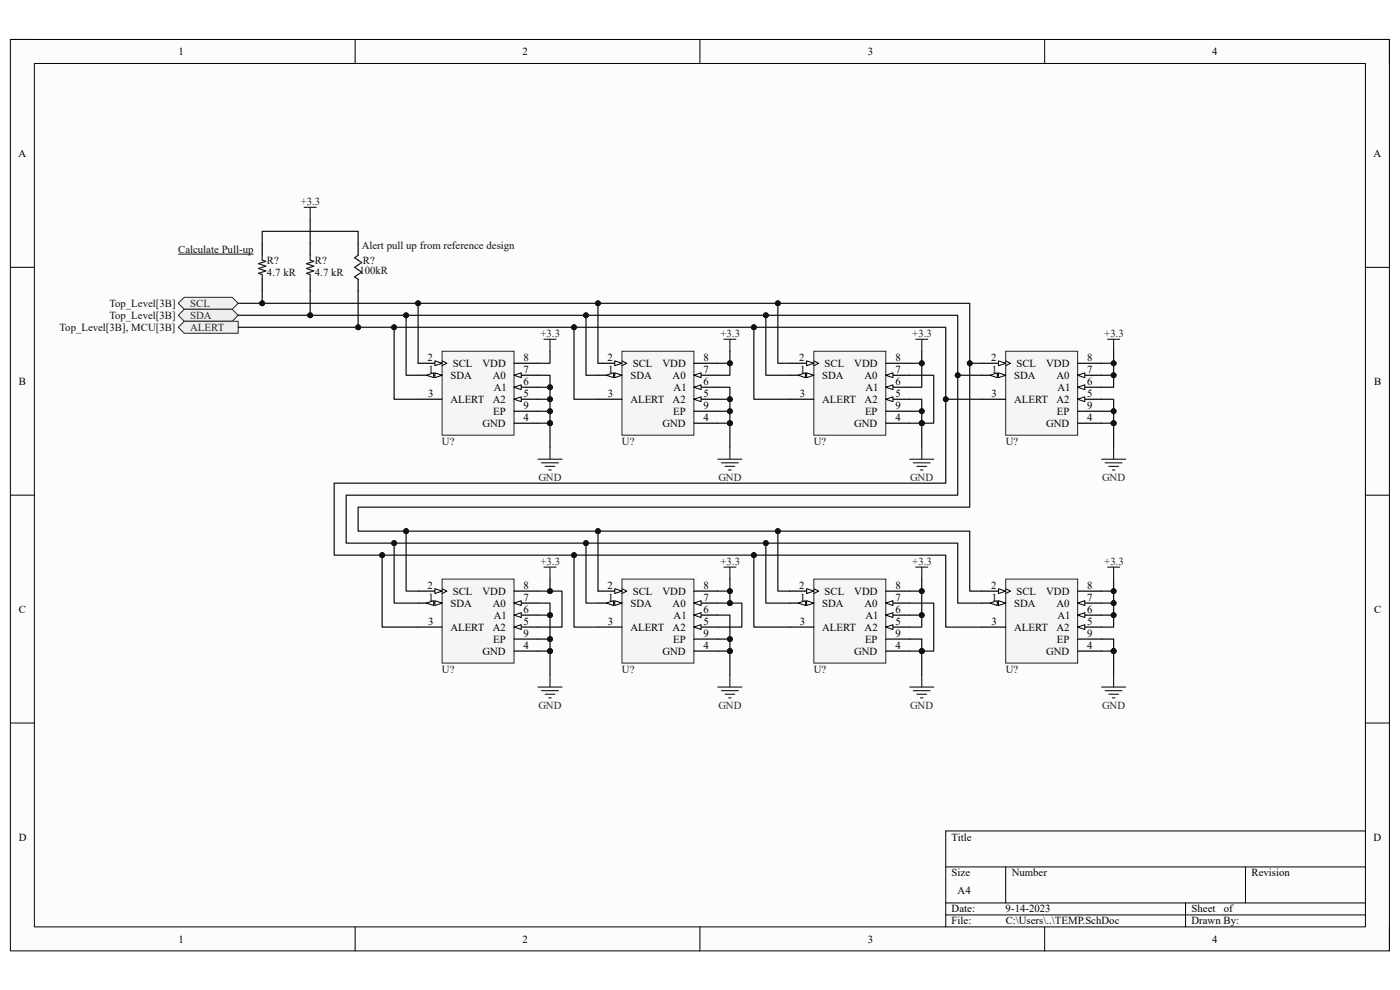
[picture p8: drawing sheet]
<svg xmlns="http://www.w3.org/2000/svg" width="297mm" height="210mm" viewBox="0 0 297 210" stroke-linecap="round" stroke-linejoin="round" font-family="sans-serif">
<defs><g id="words">
<g font-size="2.3">
<text x="37.9" y="11.7">1</text>
<text x="110.9" y="11.7">2</text>
<text x="184.1" y="11.7">3</text>
<text x="257.1" y="11.7">4</text>
<text x="3.9" y="33.3">A</text>
<text x="291.4" y="33.3">A</text>
<text x="90.7" y="76.5">2</text>
<text x="96.1" y="77.8">SCL</text>
<text x="102.4" y="77.8">VDD</text>
<text x="111.1" y="76.5">8</text>
<text x="128.9" y="76.5">2</text>
<text x="134.2" y="77.8">SCL</text>
<text x="140.5" y="77.8">VDD</text>
<text x="149.2" y="76.5">8</text>
<text x="169.5" y="76.5">2</text>
<text x="174.9" y="77.8">SCL</text>
<text x="181.2" y="77.8">VDD</text>
<text x="189.9" y="76.5">8</text>
<text x="210.3" y="76.5">2</text>
<text x="215.6" y="77.8">SCL</text>
<text x="222" y="77.8">VDD</text>
<text x="230.6" y="76.5">8</text>
<text x="4" y="81.6">B</text>
<text x="90.9" y="79.1">1</text>
<text x="95.5" y="80.3">SDA</text>
<text x="104.6" y="80.3">A0</text>
<text x="104.7" y="82.9">A1</text>
<text x="111.1" y="81.6">6</text>
<text x="111.1" y="79.1">7</text>
<text x="129" y="79.1">1</text>
<text x="133.7" y="80.3">SDA</text>
<text x="142.7" y="80.3">A0</text>
<text x="142.9" y="82.9">A1</text>
<text x="149.2" y="81.6">6</text>
<text x="149.2" y="79.1">7</text>
<text x="169.8" y="79.1">1</text>
<text x="174.4" y="80.3">SDA</text>
<text x="183.4" y="80.3">A0</text>
<text x="183.6" y="82.9">A1</text>
<text x="189.9" y="81.6">6</text>
<text x="189.9" y="79.1">7</text>
<text x="210.4" y="79.1">1</text>
<text x="215.1" y="80.3">SDA</text>
<text x="224.1" y="80.3">A0</text>
<text x="224.3" y="82.9">A1</text>
<text x="230.6" y="81.6">6</text>
<text x="230.6" y="79.1">7</text>
<text x="291.5" y="81.6">B</text>
<text x="90.8" y="84.2">3</text>
<text x="95.5" y="85.4">ALERT</text>
<text x="104.6" y="85.4">A2</text>
<text x="104.6" y="88">EP</text>
<text x="111.1" y="89.3">4</text>
<text x="111.1" y="84.2">5</text>
<text x="111.1" y="86.7">9</text>
<text x="128.9" y="84.2">3</text>
<text x="133.7" y="85.4">ALERT</text>
<text x="142.7" y="85.4">A2</text>
<text x="142.8" y="88">EP</text>
<text x="149.2" y="89.3">4</text>
<text x="149.2" y="84.2">5</text>
<text x="149.2" y="86.7">9</text>
<text x="169.7" y="84.2">3</text>
<text x="174.4" y="85.4">ALERT</text>
<text x="183.4" y="85.4">A2</text>
<text x="183.5" y="88">EP</text>
<text x="189.9" y="89.3">4</text>
<text x="189.9" y="84.2">5</text>
<text x="189.9" y="86.7">9</text>
<text x="210.4" y="84.2">3</text>
<text x="215.1" y="85.4">ALERT</text>
<text x="224.1" y="85.4">A2</text>
<text x="224.2" y="88">EP</text>
<text x="230.6" y="89.3">4</text>
<text x="230.6" y="84.2">5</text>
<text x="230.6" y="86.7">9</text>
<text x="102.4" y="90.6">GND</text>
<text x="140.5" y="90.6">GND</text>
<text x="181.2" y="90.6">GND</text>
<text x="222" y="90.6">GND</text>
<text x="90.7" y="124.9">2</text>
<text x="111.1" y="124.9">8</text>
<text x="128.9" y="124.9">2</text>
<text x="149.2" y="124.9">8</text>
<text x="169.5" y="124.9">2</text>
<text x="189.9" y="124.9">8</text>
<text x="210.3" y="124.9">2</text>
<text x="230.6" y="124.9">8</text>
<text x="4" y="130">C</text>
<text x="90.9" y="127.4">1</text>
<text x="95.5" y="128.7">SDA</text>
<text x="96.1" y="126.2">SCL</text>
<text x="102.4" y="126.2">VDD</text>
<text x="104.6" y="128.7">A0</text>
<text x="104.7" y="131.2">A1</text>
<text x="111.1" y="130">6</text>
<text x="111.1" y="127.4">7</text>
<text x="129" y="127.4">1</text>
<text x="133.7" y="128.7">SDA</text>
<text x="134.2" y="126.2">SCL</text>
<text x="140.5" y="126.2">VDD</text>
<text x="142.7" y="128.7">A0</text>
<text x="142.9" y="131.2">A1</text>
<text x="149.2" y="130">6</text>
<text x="149.2" y="127.4">7</text>
<text x="169.8" y="127.4">1</text>
<text x="174.4" y="128.7">SDA</text>
<text x="174.9" y="126.2">SCL</text>
<text x="181.2" y="126.2">VDD</text>
<text x="183.4" y="128.7">A0</text>
<text x="183.6" y="131.2">A1</text>
<text x="189.9" y="130">6</text>
<text x="189.9" y="127.4">7</text>
<text x="210.4" y="127.4">1</text>
<text x="215.1" y="128.7">SDA</text>
<text x="215.6" y="126.2">SCL</text>
<text x="222" y="126.2">VDD</text>
<text x="224.1" y="128.7">A0</text>
<text x="224.3" y="131.2">A1</text>
<text x="230.6" y="130">6</text>
<text x="230.6" y="127.4">7</text>
<text x="291.5" y="130">C</text>
<text x="90.8" y="132.5">3</text>
<text x="95.5" y="133.8">ALERT</text>
<text x="104.6" y="133.8">A2</text>
<text x="104.6" y="136.3">EP</text>
<text x="111.1" y="137.6">4</text>
<text x="111.1" y="132.5">5</text>
<text x="111.1" y="135">9</text>
<text x="128.9" y="132.5">3</text>
<text x="133.7" y="133.8">ALERT</text>
<text x="142.7" y="133.8">A2</text>
<text x="142.8" y="136.3">EP</text>
<text x="149.2" y="137.6">4</text>
<text x="149.2" y="132.5">5</text>
<text x="149.2" y="135">9</text>
<text x="169.7" y="132.5">3</text>
<text x="174.4" y="133.8">ALERT</text>
<text x="183.4" y="133.8">A2</text>
<text x="183.5" y="136.3">EP</text>
<text x="189.9" y="137.6">4</text>
<text x="189.9" y="132.5">5</text>
<text x="189.9" y="135">9</text>
<text x="210.4" y="132.5">3</text>
<text x="215.1" y="133.8">ALERT</text>
<text x="224.1" y="133.8">A2</text>
<text x="224.2" y="136.3">EP</text>
<text x="230.6" y="137.6">4</text>
<text x="230.6" y="132.5">5</text>
<text x="230.6" y="135">9</text>
<text x="102.4" y="138.9">GND</text>
<text x="140.5" y="138.9">GND</text>
<text x="181.2" y="138.9">GND</text>
<text x="222" y="138.9">GND</text>
<text x="4" y="178.3">D</text>
<text x="201.9" y="178.3">Title</text>
<text x="291.4" y="178.3">D</text>
<text x="201.9" y="185.9">Size</text>
<text x="214.6" y="185.9">Number</text>
<text x="265.5" y="185.9">Revision</text>
<text x="203.2" y="189.7">A4</text>
<text x="201.9" y="193.5">Date:</text>
<text x="201.9" y="196.1">File:</text>
<text x="213.3" y="193.5">9-14-2023</text>
<text x="213.4" y="196.1">C:\Users\..\TEMP.SchDoc</text>
<text x="252.8" y="193.5">Sheet</text>
<text x="252.8" y="196.1">Drawn By:</text>
<text x="259.6" y="193.5">of</text>
<text x="37.9" y="199.9">1</text>
<text x="110.9" y="199.9">2</text>
<text x="184.1" y="199.9">3</text>
<text x="257.1" y="199.9">4</text>
</g>
<g font-size="2.3" fill="#262626">
<text x="63.8" y="43.5">+3.3</text>
<text x="40.3" y="65.1">SCL</text>
<text x="40.3" y="67.6">SDA</text>
<text x="40.3" y="70.2">ALERT</text>
<text x="114.7" y="71.5">+3.3</text>
<text x="152.9" y="71.5">+3.3</text>
<text x="193.5" y="71.5">+3.3</text>
<text x="234.3" y="71.5">+3.3</text>
<text x="114.2" y="102">GND</text>
<text x="152.4" y="102">GND</text>
<text x="193.1" y="102">GND</text>
<text x="233.8" y="102">GND</text>
<text x="114.7" y="119.8">+3.3</text>
<text x="152.9" y="119.8">+3.3</text>
<text x="193.5" y="119.8">+3.3</text>
<text x="234.3" y="119.8">+3.3</text>
<text x="114.2" y="150.3">GND</text>
<text x="152.4" y="150.3">GND</text>
<text x="193.1" y="150.3">GND</text>
<text x="233.8" y="150.3">GND</text>
</g>
<g font-size="2.3" fill="#0e0e0e">
<text x="37.8" y="53.6">Calculate Pull-up</text>
<text x="76.8" y="52.9">Alert pull up from reference design</text>
<text x="56.6" y="58.5">4.7 kR</text>
<text x="56.6" y="55.9">R?</text>
<text x="66.8" y="58.5">4.7 kR</text>
<text x="66.8" y="55.9">R?</text>
<text x="76.2" y="58.2">100kR</text>
<text x="77" y="55.9">R?</text>
<text x="23.2" y="65.1">Top_Level[3B]</text>
<text x="12.6" y="70.2">Top_Level[3B], MCU[3B]</text>
<text x="23.2" y="67.6">Top_Level[3B]</text>
<text x="93.8" y="94.4">U?</text>
<text x="132" y="94.4">U?</text>
<text x="172.6" y="94.4">U?</text>
<text x="213.4" y="94.4">U?</text>
<text x="93.8" y="142.7">U?</text>
<text x="132" y="142.7">U?</text>
<text x="172.6" y="142.7">U?</text>
<text x="213.4" y="142.7">U?</text>
</g>
</g></defs>
<path d="M2.2 8.4h292.6v193.3h-292.6z" fill-rule="evenodd" fill="#fcfcfc"/>
<path d="M2.2 8.4h292.6v193.3h-292.6z" fill="none" stroke="#000" stroke-width=".21"/>
<path d="M7.3 13.5h282.4v183.1h-282.4z" fill-rule="evenodd" fill="#fcfcfc"/>
<g fill="none" stroke="#000" stroke-width=".21">
<path d="M2.2 8.4h5.1M7.3 13.5h282.4v183.1h-282.4zM75.3 8.4v5.1M148.5 8.4v5.1M221.6 8.4v5.1M289.7 8.4h5.1v5.1M2.2 56.7h5.1M289.7 56.7h5.1M2.2 105h5.1M289.7 105.1h5.1M2.2 153.4h5.1M289.7 153.4h5.1"/>
<path d="M289.7 176.3h-89.1v20.3M75.3 196.6v5.1M148.5 196.6v5.1M200.6 183.9h89.1M200.6 191.5h89.1M200.6 194.1h89.1M213.4 183.9v7.6M221.6 196.6v5.1M251.5 191.5v5.1M264.2 183.9v7.6M294.8 196.6v5.1"/>
</g>
<path d="M93.8 74.5h15.3v17.8h-15.3z" fill-rule="evenodd" fill="#f5f5f5"/>
<path d="M93.8 74.5h15.3v17.8h-15.3z" fill="none" stroke="#262626" stroke-width=".21"/>
<path d="M88.7 79.6h5.1" fill="none" stroke="#000" stroke-width=".25"/>
<path d="M92.3 79.1l1.5 .5-1.5 .5z" fill="#fbfbfb"/>
<path d="M92.3 79.1l1.5 .5-1.5 .5z" fill="none" stroke="#000" stroke-width=".21"/>
<path d="M90.5 79.6l1.5-.5v1z" fill="#fbfbfb"/>
<path d="M90.5 79.6l1.5-.5v1z" fill="none" stroke="#000" stroke-width=".21"/>
<path d="M88.7 77.1h5.1" fill="none" stroke="#000" stroke-width=".25"/>
<path d="M92.3 76.6l1.5 .5-1.5 .5z" fill="#fbfbfb"/>
<path d="M92.3 76.6l1.5 .5-1.5 .5zM93.8 76.6l1 .5-1 .5" fill="none" stroke="#000" stroke-width=".21"/>
<path d="M88.7 84.7h5.1M109.1 84.7h5M109.1 89.8h5" fill="none" stroke="#000" stroke-width=".25"/>
<path d="M109.1 84.7l1.5-.5v1z" fill="#fbfbfb"/>
<path d="M109.1 84.7l1.5-.5v1z" fill="none" stroke="#000" stroke-width=".21"/>
<path d="M109.1 82.1h5" fill="none" stroke="#000" stroke-width=".25"/>
<path d="M109.1 82.1l1.5-.5v1.1z" fill="#fbfbfb"/>
<path d="M109.1 82.1l1.5-.5v1.1z" fill="none" stroke="#000" stroke-width=".21"/>
<path d="M109.1 79.6h5" fill="none" stroke="#000" stroke-width=".25"/>
<path d="M109.1 79.6l1.5-.5v1z" fill="#fbfbfb"/>
<path d="M109.1 79.6l1.5-.5v1z" fill="none" stroke="#000" stroke-width=".21"/>
<path d="M109.1 77.1h5M109.1 87.2h5" fill="none" stroke="#000" stroke-width=".25"/>
<path d="M37.8 64.3l1.3-1.2h10.2l1.2 1.2-1.2 1.3h-10.2z" fill-rule="evenodd" fill="#f0f0f0"/>
<path d="M37.8 64.3l1.3-1.2h10.2l1.2 1.2-1.2 1.3h-10.2z" fill="none" stroke="#262626" stroke-width=".21"/>
<path d="M39.1 65.6h10.2l1.2 1.3-1.2 1.3h-10.2l-1.3-1.3z" fill-rule="evenodd" fill="#f0f0f0"/>
<path d="M39.1 65.6h10.2l1.2 1.3-1.2 1.3h-10.2l-1.3-1.3z" fill="none" stroke="#262626" stroke-width=".21"/>
<path d="M115.4 72h2.6M116.7 72v2.5M114.1 97.4h5.1M114.9 98.2h3.6M115.7 98.9h2M116.4 99.7h.5M116.7 94.9v2.5" fill="none" stroke="#262626" stroke-width=".25"/>
<path d="M76 51.6v2.6M76 59.3v2.5" fill="none" stroke="#000" stroke-width=".25"/>
<path d="M76 54.2l-.8 .5 1.5 1-1.5 1 1.5 1-1.5 1 .8 .6" fill="none" stroke="#1c1c1c" stroke-width=".25"/>
<path d="M37.8 69.4l1.3-1.2h11.4v2.5h-11.4z" fill-rule="evenodd" fill="#f0f0f0"/>
<path d="M37.8 69.4l1.3-1.2h11.4v2.5h-11.4z" fill="none" stroke="#262626" stroke-width=".21"/>
<path d="M55.6 51.6v2.6M55.6 59.3v2.5M65.8 51.6v2.6M65.8 59.3v2.5" fill="none" stroke="#000" stroke-width=".25"/>
<path d="M55.6 54.2v1l.8 .2-1.5 .5 1.5 .6-1.5 .5 1.5 .5-1.5 .5 .7 .2v1.1M65.8 54.2v1l.8 .2-1.6 .5 1.6 .6-1.6 .5 1.6 .5-1.6 .5 .8 .2v1.1" fill="none" stroke="#1c1c1c" stroke-width=".25"/>
<path d="M64.5 44h2.6M65.8 44v2.5" fill="none" stroke="#262626" stroke-width=".25"/>
<path d="M131.9 74.5h15.3v17.8h-15.3z" fill-rule="evenodd" fill="#f5f5f5"/>
<path d="M131.9 74.5h15.3v17.8h-15.3z" fill="none" stroke="#262626" stroke-width=".21"/>
<path d="M126.9 79.6h5" fill="none" stroke="#000" stroke-width=".25"/>
<path d="M130.4 79.1l1.5 .5-1.5 .5z" fill="#fbfbfb"/>
<path d="M130.4 79.1l1.5 .5-1.5 .5z" fill="none" stroke="#000" stroke-width=".21"/>
<path d="M128.6 79.6l1.6-.5v1z" fill="#fbfbfb"/>
<path d="M128.6 79.6l1.6-.5v1z" fill="none" stroke="#000" stroke-width=".21"/>
<path d="M126.9 77.1h5" fill="none" stroke="#000" stroke-width=".25"/>
<path d="M130.4 76.6l1.5 .5-1.5 .5z" fill="#fbfbfb"/>
<path d="M130.4 76.6l1.5 .5-1.5 .5zM131.9 76.6l1.1 .5-1.1 .5" fill="none" stroke="#000" stroke-width=".21"/>
<path d="M126.9 84.7h5M147.2 84.7h5.1M147.2 89.8h5.1" fill="none" stroke="#000" stroke-width=".25"/>
<path d="M147.2 84.7l1.5-.5v1z" fill="#fbfbfb"/>
<path d="M147.2 84.7l1.5-.5v1z" fill="none" stroke="#000" stroke-width=".21"/>
<path d="M147.2 82.1h5.1" fill="none" stroke="#000" stroke-width=".25"/>
<path d="M147.2 82.1l1.5-.5v1.1z" fill="#fbfbfb"/>
<path d="M147.2 82.1l1.5-.5v1.1z" fill="none" stroke="#000" stroke-width=".21"/>
<path d="M147.2 79.6h5.1" fill="none" stroke="#000" stroke-width=".25"/>
<path d="M147.2 79.6l1.5-.5v1z" fill="#fbfbfb"/>
<path d="M147.2 79.6l1.5-.5v1z" fill="none" stroke="#000" stroke-width=".21"/>
<path d="M147.2 77.1h5.1M147.2 87.2h5.1" fill="none" stroke="#000" stroke-width=".25"/>
<path d="M153.6 72h2.5M154.8 72v2.5M152.3 97.4h5.1M153.1 98.2h3.5M153.8 98.9h2.1M154.6 99.7h.5M154.8 94.9v2.5" fill="none" stroke="#262626" stroke-width=".25"/>
<path d="M172.7 74.5h15.2v17.8h-15.2z" fill-rule="evenodd" fill="#f5f5f5"/>
<path d="M172.7 74.5h15.2v17.8h-15.2z" fill="none" stroke="#262626" stroke-width=".21"/>
<path d="M167.6 79.6h5.1" fill="none" stroke="#000" stroke-width=".25"/>
<path d="M171.1 79.1l1.6 .5-1.6 .5z" fill="#fbfbfb"/>
<path d="M171.1 79.1l1.6 .5-1.6 .5z" fill="none" stroke="#000" stroke-width=".21"/>
<path d="M169.3 79.6l1.6-.5v1z" fill="#fbfbfb"/>
<path d="M169.3 79.6l1.6-.5v1z" fill="none" stroke="#000" stroke-width=".21"/>
<path d="M167.6 77.1h5.1" fill="none" stroke="#000" stroke-width=".25"/>
<path d="M171.1 76.6l1.6 .5-1.6 .5z" fill="#fbfbfb"/>
<path d="M171.1 76.6l1.6 .5-1.6 .5zM172.7 76.6l1 .5-1 .5" fill="none" stroke="#000" stroke-width=".21"/>
<path d="M167.6 84.7h5.1M187.9 84.7h5.1M187.9 89.8h5.1" fill="none" stroke="#000" stroke-width=".25"/>
<path d="M187.9 84.7l1.5-.5v1z" fill="#fbfbfb"/>
<path d="M187.9 84.7l1.5-.5v1z" fill="none" stroke="#000" stroke-width=".21"/>
<path d="M187.9 82.1h5.1" fill="none" stroke="#000" stroke-width=".25"/>
<path d="M187.9 82.1l1.5-.5v1.1z" fill="#fbfbfb"/>
<path d="M187.9 82.1l1.5-.5v1.1z" fill="none" stroke="#000" stroke-width=".21"/>
<path d="M187.9 79.6h5.1" fill="none" stroke="#000" stroke-width=".25"/>
<path d="M187.9 79.6l1.5-.5v1z" fill="#fbfbfb"/>
<path d="M187.9 79.6l1.5-.5v1z" fill="none" stroke="#000" stroke-width=".21"/>
<path d="M187.9 77.1h5.1M187.9 87.2h5.1" fill="none" stroke="#000" stroke-width=".25"/>
<path d="M194.3 72h2.5M195.5 72v2.5M193 97.4h5.1M193.8 98.2h3.5M194.5 98.9h2.1M195.3 99.7h.5M195.5 94.9v2.5" fill="none" stroke="#262626" stroke-width=".25"/>
<path d="M116.7 74.5v2.6h-2.6M116.7 89.8v5.1" fill="none" stroke="#0e0e0e" stroke-width=".25"/>
<circle cx="116.7" cy="89.8" r=".51" fill="#0e0e0e"/>
<circle cx="116.7" cy="89.8" r=".51" fill="none" stroke="#0e0e0e" stroke-width=".21"/>
<path d="M114.1 89.8h2.6" fill="none" stroke="#0e0e0e" stroke-width=".25"/>
<circle cx="116.7" cy="89.8" r=".51" fill="#0e0e0e"/>
<circle cx="116.7" cy="89.8" r=".51" fill="none" stroke="#0e0e0e" stroke-width=".21"/>
<path d="M114.1 87.2h2.6v2.6" fill="none" stroke="#0e0e0e" stroke-width=".25"/>
<circle cx="116.7" cy="87.2" r=".51" fill="#0e0e0e"/>
<circle cx="116.7" cy="87.2" r=".51" fill="none" stroke="#0e0e0e" stroke-width=".21"/>
<circle cx="116.7" cy="89.8" r=".51" fill="#0e0e0e"/>
<circle cx="116.7" cy="89.8" r=".51" fill="none" stroke="#0e0e0e" stroke-width=".21"/>
<path d="M114.1 84.7h2.6v2.5" fill="none" stroke="#0e0e0e" stroke-width=".25"/>
<circle cx="116.7" cy="84.7" r=".51" fill="#0e0e0e"/>
<circle cx="116.7" cy="84.7" r=".51" fill="none" stroke="#0e0e0e" stroke-width=".21"/>
<circle cx="116.7" cy="87.2" r=".51" fill="#0e0e0e"/>
<circle cx="116.7" cy="87.2" r=".51" fill="none" stroke="#0e0e0e" stroke-width=".21"/>
<path d="M114.1 82.1h2.6v2.6" fill="none" stroke="#0e0e0e" stroke-width=".25"/>
<circle cx="116.7" cy="82.1" r=".51" fill="#0e0e0e"/>
<circle cx="116.7" cy="82.1" r=".51" fill="none" stroke="#0e0e0e" stroke-width=".21"/>
<circle cx="116.7" cy="84.7" r=".51" fill="#0e0e0e"/>
<circle cx="116.7" cy="84.7" r=".51" fill="none" stroke="#0e0e0e" stroke-width=".21"/>
<path d="M114.1 79.6h2.6v2.5" fill="none" stroke="#0e0e0e" stroke-width=".25"/>
<circle cx="116.7" cy="82.1" r=".51" fill="#0e0e0e"/>
<circle cx="116.7" cy="82.1" r=".51" fill="none" stroke="#0e0e0e" stroke-width=".21"/>
<path d="M76 61.8v7.6" fill="none" stroke="#0e0e0e" stroke-width=".25"/>
<circle cx="76" cy="69.4" r=".51" fill="#0e0e0e"/>
<circle cx="76" cy="69.4" r=".51" fill="none" stroke="#0e0e0e" stroke-width=".21"/>
<path d="M65.8 61.8v5.1h20.4v12.7h2.5" fill="none" stroke="#0e0e0e" stroke-width=".25"/>
<circle cx="86.2" cy="66.9" r=".51" fill="#0e0e0e"/>
<circle cx="86.2" cy="66.9" r=".51" fill="none" stroke="#0e0e0e" stroke-width=".21"/>
<circle cx="65.8" cy="66.9" r=".51" fill="#0e0e0e"/>
<circle cx="65.8" cy="66.9" r=".51" fill="none" stroke="#0e0e0e" stroke-width=".21"/>
<path d="M50.5 66.9h15.3" fill="none" stroke="#0e0e0e" stroke-width=".25"/>
<circle cx="65.8" cy="66.9" r=".51" fill="#0e0e0e"/>
<circle cx="65.8" cy="66.9" r=".51" fill="none" stroke="#0e0e0e" stroke-width=".21"/>
<path d="M55.6 61.8v2.5" fill="none" stroke="#0e0e0e" stroke-width=".25"/>
<circle cx="55.6" cy="64.3" r=".51" fill="#0e0e0e"/>
<circle cx="55.6" cy="64.3" r=".51" fill="none" stroke="#0e0e0e" stroke-width=".21"/>
<path d="M154.8 74.5v2.6h-2.5" fill="none" stroke="#0e0e0e" stroke-width=".25"/>
<circle cx="154.8" cy="77.1" r=".51" fill="#0e0e0e"/>
<circle cx="154.8" cy="77.1" r=".51" fill="none" stroke="#0e0e0e" stroke-width=".21"/>
<path d="M154.8 89.8v5.1" fill="none" stroke="#0e0e0e" stroke-width=".25"/>
<circle cx="154.8" cy="89.8" r=".51" fill="#0e0e0e"/>
<circle cx="154.8" cy="89.8" r=".51" fill="none" stroke="#0e0e0e" stroke-width=".21"/>
<path d="M152.3 89.8h2.5" fill="none" stroke="#0e0e0e" stroke-width=".25"/>
<circle cx="154.8" cy="89.8" r=".51" fill="#0e0e0e"/>
<circle cx="154.8" cy="89.8" r=".51" fill="none" stroke="#0e0e0e" stroke-width=".21"/>
<path d="M152.3 87.2h2.5v2.6" fill="none" stroke="#0e0e0e" stroke-width=".25"/>
<circle cx="154.8" cy="87.2" r=".51" fill="#0e0e0e"/>
<circle cx="154.8" cy="87.2" r=".51" fill="none" stroke="#0e0e0e" stroke-width=".21"/>
<circle cx="154.8" cy="89.8" r=".51" fill="#0e0e0e"/>
<circle cx="154.8" cy="89.8" r=".51" fill="none" stroke="#0e0e0e" stroke-width=".21"/>
<path d="M152.3 84.7h2.5v2.5" fill="none" stroke="#0e0e0e" stroke-width=".25"/>
<circle cx="154.8" cy="84.7" r=".51" fill="#0e0e0e"/>
<circle cx="154.8" cy="84.7" r=".51" fill="none" stroke="#0e0e0e" stroke-width=".21"/>
<circle cx="154.8" cy="87.2" r=".51" fill="#0e0e0e"/>
<circle cx="154.8" cy="87.2" r=".51" fill="none" stroke="#0e0e0e" stroke-width=".21"/>
<path d="M152.3 82.1h2.5v2.6" fill="none" stroke="#0e0e0e" stroke-width=".25"/>
<circle cx="154.8" cy="84.7" r=".51" fill="#0e0e0e"/>
<circle cx="154.8" cy="84.7" r=".51" fill="none" stroke="#0e0e0e" stroke-width=".21"/>
<path d="M88.7 64.3h38.2v12.8" fill="none" stroke="#0e0e0e" stroke-width=".25"/>
<circle cx="126.9" cy="64.3" r=".51" fill="#0e0e0e"/>
<circle cx="126.9" cy="64.3" r=".51" fill="none" stroke="#0e0e0e" stroke-width=".21"/>
<circle cx="88.7" cy="64.3" r=".51" fill="#0e0e0e"/>
<circle cx="88.7" cy="64.3" r=".51" fill="none" stroke="#0e0e0e" stroke-width=".21"/>
<path d="M86.2 66.9h38.1v12.7h2.6" fill="none" stroke="#0e0e0e" stroke-width=".25"/>
<circle cx="124.3" cy="66.9" r=".51" fill="#0e0e0e"/>
<circle cx="124.3" cy="66.9" r=".51" fill="none" stroke="#0e0e0e" stroke-width=".21"/>
<circle cx="86.2" cy="66.9" r=".51" fill="#0e0e0e"/>
<circle cx="86.2" cy="66.9" r=".51" fill="none" stroke="#0e0e0e" stroke-width=".21"/>
<path d="M50.5 69.4h33.1v15.3h5.1" fill="none" stroke="#0e0e0e" stroke-width=".25"/>
<circle cx="83.6" cy="69.4" r=".51" fill="#0e0e0e"/>
<circle cx="83.6" cy="69.4" r=".51" fill="none" stroke="#0e0e0e" stroke-width=".21"/>
<circle cx="76" cy="69.4" r=".51" fill="#0e0e0e"/>
<circle cx="76" cy="69.4" r=".51" fill="none" stroke="#0e0e0e" stroke-width=".21"/>
<path d="M65.8 46.5v5.1M50.5 64.3h38.2v12.8" fill="none" stroke="#0e0e0e" stroke-width=".25"/>
<circle cx="88.7" cy="64.3" r=".51" fill="#0e0e0e"/>
<circle cx="88.7" cy="64.3" r=".51" fill="none" stroke="#0e0e0e" stroke-width=".21"/>
<circle cx="55.6" cy="64.3" r=".51" fill="#0e0e0e"/>
<circle cx="55.6" cy="64.3" r=".51" fill="none" stroke="#0e0e0e" stroke-width=".21"/>
<path d="M55.6 51.6v-2.5h20.4v2.5M83.6 69.4h38.2v15.3h5.1" fill="none" stroke="#0e0e0e" stroke-width=".25"/>
<circle cx="121.8" cy="69.4" r=".51" fill="#0e0e0e"/>
<circle cx="121.8" cy="69.4" r=".51" fill="none" stroke="#0e0e0e" stroke-width=".21"/>
<circle cx="83.6" cy="69.4" r=".51" fill="#0e0e0e"/>
<circle cx="83.6" cy="69.4" r=".51" fill="none" stroke="#0e0e0e" stroke-width=".21"/>
<path d="M154.8 77.1v2.5h-2.5" fill="none" stroke="#0e0e0e" stroke-width=".25"/>
<circle cx="154.8" cy="77.1" r=".51" fill="#0e0e0e"/>
<circle cx="154.8" cy="77.1" r=".51" fill="none" stroke="#0e0e0e" stroke-width=".21"/>
<path d="M195.5 89.8v5.1" fill="none" stroke="#0e0e0e" stroke-width=".25"/>
<circle cx="195.5" cy="89.8" r=".51" fill="#0e0e0e"/>
<circle cx="195.5" cy="89.8" r=".51" fill="none" stroke="#0e0e0e" stroke-width=".21"/>
<path d="M126.9 64.3h38.1v12.8h2.6" fill="none" stroke="#0e0e0e" stroke-width=".25"/>
<circle cx="165" cy="64.3" r=".51" fill="#0e0e0e"/>
<circle cx="165" cy="64.3" r=".51" fill="none" stroke="#0e0e0e" stroke-width=".21"/>
<circle cx="126.9" cy="64.3" r=".51" fill="#0e0e0e"/>
<circle cx="126.9" cy="64.3" r=".51" fill="none" stroke="#0e0e0e" stroke-width=".21"/>
<path d="M124.3 66.9h38.2v12.7h5.1" fill="none" stroke="#0e0e0e" stroke-width=".25"/>
<circle cx="162.5" cy="66.9" r=".51" fill="#0e0e0e"/>
<circle cx="162.5" cy="66.9" r=".51" fill="none" stroke="#0e0e0e" stroke-width=".21"/>
<circle cx="124.3" cy="66.9" r=".51" fill="#0e0e0e"/>
<circle cx="124.3" cy="66.9" r=".51" fill="none" stroke="#0e0e0e" stroke-width=".21"/>
<path d="M121.8 69.4h38.1v15.3h7.7" fill="none" stroke="#0e0e0e" stroke-width=".25"/>
<circle cx="159.9" cy="69.4" r=".51" fill="#0e0e0e"/>
<circle cx="159.9" cy="69.4" r=".51" fill="none" stroke="#0e0e0e" stroke-width=".21"/>
<circle cx="121.8" cy="69.4" r=".51" fill="#0e0e0e"/>
<circle cx="121.8" cy="69.4" r=".51" fill="none" stroke="#0e0e0e" stroke-width=".21"/>
<path d="M195.5 74.5v2.6h-2.5" fill="none" stroke="#0e0e0e" stroke-width=".25"/>
<circle cx="195.5" cy="77.1" r=".51" fill="#0e0e0e"/>
<circle cx="195.5" cy="77.1" r=".51" fill="none" stroke="#0e0e0e" stroke-width=".21"/>
<path d="M195.5 77.1v5h-2.5" fill="none" stroke="#0e0e0e" stroke-width=".25"/>
<circle cx="195.5" cy="77.1" r=".51" fill="#0e0e0e"/>
<circle cx="195.5" cy="77.1" r=".51" fill="none" stroke="#0e0e0e" stroke-width=".21"/>
<path d="M193 87.2h2.5" fill="none" stroke="#0e0e0e" stroke-width=".25"/>
<circle cx="195.5" cy="87.2" r=".51" fill="#0e0e0e"/>
<circle cx="195.5" cy="87.2" r=".51" fill="none" stroke="#0e0e0e" stroke-width=".21"/>
<path d="M193 84.7h2.5v5.1" fill="none" stroke="#0e0e0e" stroke-width=".25"/>
<circle cx="195.5" cy="89.8" r=".51" fill="#0e0e0e"/>
<circle cx="195.5" cy="89.8" r=".51" fill="none" stroke="#0e0e0e" stroke-width=".21"/>
<circle cx="195.5" cy="87.2" r=".51" fill="#0e0e0e"/>
<circle cx="195.5" cy="87.2" r=".51" fill="none" stroke="#0e0e0e" stroke-width=".21"/>
<path d="M193 89.8h2.5" fill="none" stroke="#0e0e0e" stroke-width=".25"/>
<circle cx="195.5" cy="89.8" r=".51" fill="#0e0e0e"/>
<circle cx="195.5" cy="89.8" r=".51" fill="none" stroke="#0e0e0e" stroke-width=".21"/>
<path d="M193 79.6h5.1v10.2h-2.6" fill="none" stroke="#0e0e0e" stroke-width=".25"/>
<circle cx="195.5" cy="89.8" r=".51" fill="#0e0e0e"/>
<circle cx="195.5" cy="89.8" r=".51" fill="none" stroke="#0e0e0e" stroke-width=".21"/>
<path d="M165 64.3h40.7v12.8h2.6" fill="none" stroke="#0e0e0e" stroke-width=".25"/>
<circle cx="205.7" cy="77.1" r=".51" fill="#0e0e0e"/>
<circle cx="205.7" cy="77.1" r=".51" fill="none" stroke="#0e0e0e" stroke-width=".21"/>
<circle cx="165" cy="64.3" r=".51" fill="#0e0e0e"/>
<circle cx="165" cy="64.3" r=".51" fill="none" stroke="#0e0e0e" stroke-width=".21"/>
<path d="M162.5 66.9h40.7v12.7h5.1" fill="none" stroke="#0e0e0e" stroke-width=".25"/>
<circle cx="203.2" cy="79.6" r=".51" fill="#0e0e0e"/>
<circle cx="203.2" cy="79.6" r=".51" fill="none" stroke="#0e0e0e" stroke-width=".21"/>
<circle cx="162.5" cy="66.9" r=".51" fill="#0e0e0e"/>
<circle cx="162.5" cy="66.9" r=".51" fill="none" stroke="#0e0e0e" stroke-width=".21"/>
<path d="M235 72h2.5M236.3 72v2.5M233.7 97.4h5.1M234.5 98.2h3.5M235.2 98.9h2.1M236 99.7h.5M236.3 94.9v2.5" fill="none" stroke="#262626" stroke-width=".25"/>
<path d="M236.3 89.8v5.1" fill="none" stroke="#0e0e0e" stroke-width=".25"/>
<circle cx="236.3" cy="89.8" r=".51" fill="#0e0e0e"/>
<circle cx="236.3" cy="89.8" r=".51" fill="none" stroke="#0e0e0e" stroke-width=".21"/>
<path d="M236.3 74.5v2.6h-2.6" fill="none" stroke="#0e0e0e" stroke-width=".25"/>
<circle cx="236.3" cy="77.1" r=".51" fill="#0e0e0e"/>
<circle cx="236.3" cy="77.1" r=".51" fill="none" stroke="#0e0e0e" stroke-width=".21"/>
<path d="M236.3 77.1v5h-2.6" fill="none" stroke="#0e0e0e" stroke-width=".25"/>
<circle cx="236.3" cy="79.6" r=".51" fill="#0e0e0e"/>
<circle cx="236.3" cy="79.6" r=".51" fill="none" stroke="#0e0e0e" stroke-width=".21"/>
<circle cx="236.3" cy="77.1" r=".51" fill="#0e0e0e"/>
<circle cx="236.3" cy="77.1" r=".51" fill="none" stroke="#0e0e0e" stroke-width=".21"/>
<path d="M213.4 74.5h15.2v17.8h-15.2z" fill-rule="evenodd" fill="#f5f5f5"/>
<path d="M213.4 74.5h15.2v17.8h-15.2z" fill="none" stroke="#262626" stroke-width=".21"/>
<path d="M208.3 79.6h5.1" fill="none" stroke="#000" stroke-width=".25"/>
<path d="M211.8 79.1l1.6 .5-1.6 .5z" fill="#fbfbfb"/>
<path d="M211.8 79.1l1.6 .5-1.6 .5z" fill="none" stroke="#000" stroke-width=".21"/>
<path d="M210 79.6l1.6-.5v1z" fill="#fbfbfb"/>
<path d="M210 79.6l1.6-.5v1z" fill="none" stroke="#000" stroke-width=".21"/>
<path d="M208.3 77.1h5.1" fill="none" stroke="#000" stroke-width=".25"/>
<path d="M211.8 76.6l1.6 .5-1.6 .5z" fill="#fbfbfb"/>
<path d="M211.8 76.6l1.6 .5-1.6 .5zM213.4 76.6l1 .5-1 .5" fill="none" stroke="#000" stroke-width=".21"/>
<path d="M208.3 84.7h5.1M228.6 84.7h5.1M228.6 89.8h5.1" fill="none" stroke="#000" stroke-width=".25"/>
<path d="M228.6 84.7l1.5-.5v1z" fill="#fbfbfb"/>
<path d="M228.6 84.7l1.5-.5v1z" fill="none" stroke="#000" stroke-width=".21"/>
<path d="M228.6 82.1h5.1" fill="none" stroke="#000" stroke-width=".25"/>
<path d="M228.6 82.1l1.5-.5v1.1z" fill="#fbfbfb"/>
<path d="M228.6 82.1l1.5-.5v1.1z" fill="none" stroke="#000" stroke-width=".21"/>
<path d="M228.6 79.6h5.1" fill="none" stroke="#000" stroke-width=".25"/>
<path d="M228.6 79.6l1.5-.5v1z" fill="#fbfbfb"/>
<path d="M228.6 79.6l1.5-.5v1z" fill="none" stroke="#000" stroke-width=".21"/>
<path d="M228.6 77.1h5.1M228.6 87.2h5.1" fill="none" stroke="#000" stroke-width=".25"/>
<path d="M233.7 87.2h2.6" fill="none" stroke="#0e0e0e" stroke-width=".25"/>
<circle cx="236.3" cy="87.2" r=".51" fill="#0e0e0e"/>
<circle cx="236.3" cy="87.2" r=".51" fill="none" stroke="#0e0e0e" stroke-width=".21"/>
<path d="M233.7 84.7h2.6v5.1" fill="none" stroke="#0e0e0e" stroke-width=".25"/>
<circle cx="236.3" cy="89.8" r=".51" fill="#0e0e0e"/>
<circle cx="236.3" cy="89.8" r=".51" fill="none" stroke="#0e0e0e" stroke-width=".21"/>
<circle cx="236.3" cy="87.2" r=".51" fill="#0e0e0e"/>
<circle cx="236.3" cy="87.2" r=".51" fill="none" stroke="#0e0e0e" stroke-width=".21"/>
<path d="M233.7 89.8h2.6" fill="none" stroke="#0e0e0e" stroke-width=".25"/>
<circle cx="236.3" cy="89.8" r=".51" fill="#0e0e0e"/>
<circle cx="236.3" cy="89.8" r=".51" fill="none" stroke="#0e0e0e" stroke-width=".21"/>
<path d="M233.7 79.6h2.6" fill="none" stroke="#0e0e0e" stroke-width=".25"/>
<circle cx="236.3" cy="79.6" r=".51" fill="#0e0e0e"/>
<circle cx="236.3" cy="79.6" r=".51" fill="none" stroke="#0e0e0e" stroke-width=".21"/>
<path d="M159.9 69.4h40.7v15.3h7.7" fill="none" stroke="#0e0e0e" stroke-width=".25"/>
<circle cx="200.6" cy="84.7" r=".51" fill="#0e0e0e"/>
<circle cx="200.6" cy="84.7" r=".51" fill="none" stroke="#0e0e0e" stroke-width=".21"/>
<circle cx="159.9" cy="69.4" r=".51" fill="#0e0e0e"/>
<circle cx="159.9" cy="69.4" r=".51" fill="none" stroke="#0e0e0e" stroke-width=".21"/>
<path d="M93.8 122.9h15.3v17.8h-15.3z" fill-rule="evenodd" fill="#f5f5f5"/>
<path d="M93.8 122.9h15.3v17.8h-15.3z" fill="none" stroke="#262626" stroke-width=".21"/>
<path d="M88.7 127.9h5.1" fill="none" stroke="#000" stroke-width=".25"/>
<path d="M92.3 127.4l1.5 .5-1.5 .5z" fill="#fbfbfb"/>
<path d="M92.3 127.4l1.5 .5-1.5 .5z" fill="none" stroke="#000" stroke-width=".21"/>
<path d="M90.5 127.9l1.5-.5v1z" fill="#fbfbfb"/>
<path d="M90.5 127.9l1.5-.5v1z" fill="none" stroke="#000" stroke-width=".21"/>
<path d="M88.7 125.4h5.1" fill="none" stroke="#000" stroke-width=".25"/>
<path d="M92.3 124.9l1.5 .5-1.5 .5z" fill="#fbfbfb"/>
<path d="M92.3 124.9l1.5 .5-1.5 .5zM93.8 124.9l1 .5-1 .5" fill="none" stroke="#000" stroke-width=".21"/>
<path d="M88.7 133h5.1M109.1 133h5M109.1 138.1h5" fill="none" stroke="#000" stroke-width=".25"/>
<path d="M109.1 133l1.5-.5v1z" fill="#fbfbfb"/>
<path d="M109.1 133l1.5-.5v1z" fill="none" stroke="#000" stroke-width=".21"/>
<path d="M109.1 130.5h5" fill="none" stroke="#000" stroke-width=".25"/>
<path d="M109.1 130.5l1.5-.5v1z" fill="#fbfbfb"/>
<path d="M109.1 130.5l1.5-.5v1z" fill="none" stroke="#000" stroke-width=".21"/>
<path d="M109.1 127.9h5" fill="none" stroke="#000" stroke-width=".25"/>
<path d="M109.1 127.9l1.5-.5v1z" fill="#fbfbfb"/>
<path d="M109.1 127.9l1.5-.5v1z" fill="none" stroke="#000" stroke-width=".21"/>
<path d="M109.1 125.4h5M109.1 135.6h5" fill="none" stroke="#000" stroke-width=".25"/>
<path d="M115.4 120.3h2.6M116.7 120.3v2.6M114.1 145.7h5.1M114.9 146.5h3.6M115.7 147.3h2M116.4 148h.5M116.7 143.2v2.5" fill="none" stroke="#262626" stroke-width=".25"/>
<path d="M131.9 122.9h15.3v17.8h-15.3z" fill-rule="evenodd" fill="#f5f5f5"/>
<path d="M131.9 122.9h15.3v17.8h-15.3z" fill="none" stroke="#262626" stroke-width=".21"/>
<path d="M126.9 127.9h5" fill="none" stroke="#000" stroke-width=".25"/>
<path d="M130.4 127.4l1.5 .5-1.5 .5z" fill="#fbfbfb"/>
<path d="M130.4 127.4l1.5 .5-1.5 .5z" fill="none" stroke="#000" stroke-width=".21"/>
<path d="M128.6 127.9l1.6-.5v1z" fill="#fbfbfb"/>
<path d="M128.6 127.9l1.6-.5v1z" fill="none" stroke="#000" stroke-width=".21"/>
<path d="M126.9 125.4h5" fill="none" stroke="#000" stroke-width=".25"/>
<path d="M130.4 124.9l1.5 .5-1.5 .5z" fill="#fbfbfb"/>
<path d="M130.4 124.9l1.5 .5-1.5 .5zM131.9 124.9l1.1 .5-1.1 .5" fill="none" stroke="#000" stroke-width=".21"/>
<path d="M126.9 133h5M147.2 133h5.1M147.2 138.1h5.1" fill="none" stroke="#000" stroke-width=".25"/>
<path d="M147.2 133l1.5-.5v1z" fill="#fbfbfb"/>
<path d="M147.2 133l1.5-.5v1z" fill="none" stroke="#000" stroke-width=".21"/>
<path d="M147.2 130.5h5.1" fill="none" stroke="#000" stroke-width=".25"/>
<path d="M147.2 130.5l1.5-.5v1z" fill="#fbfbfb"/>
<path d="M147.2 130.5l1.5-.5v1z" fill="none" stroke="#000" stroke-width=".21"/>
<path d="M147.2 127.9h5.1" fill="none" stroke="#000" stroke-width=".25"/>
<path d="M147.2 127.9l1.5-.5v1z" fill="#fbfbfb"/>
<path d="M147.2 127.9l1.5-.5v1z" fill="none" stroke="#000" stroke-width=".21"/>
<path d="M147.2 125.4h5.1M147.2 135.6h5.1" fill="none" stroke="#000" stroke-width=".25"/>
<path d="M153.6 120.3h2.5M154.8 120.3v2.6M152.3 145.7h5.1M153.1 146.5h3.5M153.8 147.3h2.1M154.6 148h.5M154.8 143.2v2.5" fill="none" stroke="#262626" stroke-width=".25"/>
<path d="M172.7 122.9h15.2v17.8h-15.2z" fill-rule="evenodd" fill="#f5f5f5"/>
<path d="M172.7 122.9h15.2v17.8h-15.2z" fill="none" stroke="#262626" stroke-width=".21"/>
<path d="M167.6 127.9h5.1" fill="none" stroke="#000" stroke-width=".25"/>
<path d="M171.1 127.4l1.6 .5-1.6 .5z" fill="#fbfbfb"/>
<path d="M171.1 127.4l1.6 .5-1.6 .5z" fill="none" stroke="#000" stroke-width=".21"/>
<path d="M169.3 127.9l1.6-.5v1z" fill="#fbfbfb"/>
<path d="M169.3 127.9l1.6-.5v1z" fill="none" stroke="#000" stroke-width=".21"/>
<path d="M167.6 125.4h5.1" fill="none" stroke="#000" stroke-width=".25"/>
<path d="M171.1 124.9l1.6 .5-1.6 .5z" fill="#fbfbfb"/>
<path d="M171.1 124.9l1.6 .5-1.6 .5zM172.7 124.9l1 .5-1 .5" fill="none" stroke="#000" stroke-width=".21"/>
<path d="M167.6 133h5.1M187.9 133h5.1M187.9 138.1h5.1" fill="none" stroke="#000" stroke-width=".25"/>
<path d="M187.9 133l1.5-.5v1z" fill="#fbfbfb"/>
<path d="M187.9 133l1.5-.5v1z" fill="none" stroke="#000" stroke-width=".21"/>
<path d="M187.9 130.5h5.1" fill="none" stroke="#000" stroke-width=".25"/>
<path d="M187.9 130.5l1.5-.5v1z" fill="#fbfbfb"/>
<path d="M187.9 130.5l1.5-.5v1z" fill="none" stroke="#000" stroke-width=".21"/>
<path d="M187.9 127.9h5.1" fill="none" stroke="#000" stroke-width=".25"/>
<path d="M187.9 127.9l1.5-.5v1z" fill="#fbfbfb"/>
<path d="M187.9 127.9l1.5-.5v1z" fill="none" stroke="#000" stroke-width=".21"/>
<path d="M187.9 125.4h5.1M187.9 135.6h5.1" fill="none" stroke="#000" stroke-width=".25"/>
<path d="M194.3 120.3h2.5M195.5 120.3v2.6M193 145.8h5.1M193.8 146.5h3.5M194.5 147.3h2.1M195.3 148h.5M195.5 143.2v2.6" fill="none" stroke="#262626" stroke-width=".25"/>
<path d="M116.7 122.9v2.5h-2.6" fill="none" stroke="#0e0e0e" stroke-width=".25"/>
<circle cx="116.7" cy="125.4" r=".51" fill="#0e0e0e"/>
<circle cx="116.7" cy="125.4" r=".51" fill="none" stroke="#0e0e0e" stroke-width=".21"/>
<path d="M116.7 138.1v5.1" fill="none" stroke="#0e0e0e" stroke-width=".25"/>
<circle cx="116.7" cy="138.1" r=".51" fill="#0e0e0e"/>
<circle cx="116.7" cy="138.1" r=".51" fill="none" stroke="#0e0e0e" stroke-width=".21"/>
<path d="M114.1 138.1h2.6" fill="none" stroke="#0e0e0e" stroke-width=".25"/>
<circle cx="116.7" cy="138.1" r=".51" fill="#0e0e0e"/>
<circle cx="116.7" cy="138.1" r=".51" fill="none" stroke="#0e0e0e" stroke-width=".21"/>
<path d="M114.1 135.6h2.6v2.5" fill="none" stroke="#0e0e0e" stroke-width=".25"/>
<circle cx="116.7" cy="135.6" r=".51" fill="#0e0e0e"/>
<circle cx="116.7" cy="135.6" r=".51" fill="none" stroke="#0e0e0e" stroke-width=".21"/>
<circle cx="116.7" cy="138.1" r=".51" fill="#0e0e0e"/>
<circle cx="116.7" cy="138.1" r=".51" fill="none" stroke="#0e0e0e" stroke-width=".21"/>
<path d="M154.8 122.9v2.5h-2.5" fill="none" stroke="#0e0e0e" stroke-width=".25"/>
<circle cx="154.8" cy="125.4" r=".51" fill="#0e0e0e"/>
<circle cx="154.8" cy="125.4" r=".51" fill="none" stroke="#0e0e0e" stroke-width=".21"/>
<path d="M154.8 138.1v5.1" fill="none" stroke="#0e0e0e" stroke-width=".25"/>
<circle cx="154.8" cy="138.1" r=".51" fill="#0e0e0e"/>
<circle cx="154.8" cy="138.1" r=".51" fill="none" stroke="#0e0e0e" stroke-width=".21"/>
<path d="M152.3 138.1h2.5" fill="none" stroke="#0e0e0e" stroke-width=".25"/>
<circle cx="154.8" cy="138.1" r=".51" fill="#0e0e0e"/>
<circle cx="154.8" cy="138.1" r=".51" fill="none" stroke="#0e0e0e" stroke-width=".21"/>
<path d="M152.3 135.6h2.5v2.5" fill="none" stroke="#0e0e0e" stroke-width=".25"/>
<circle cx="154.8" cy="135.6" r=".51" fill="#0e0e0e"/>
<circle cx="154.8" cy="135.6" r=".51" fill="none" stroke="#0e0e0e" stroke-width=".21"/>
<circle cx="154.8" cy="138.1" r=".51" fill="#0e0e0e"/>
<circle cx="154.8" cy="138.1" r=".51" fill="none" stroke="#0e0e0e" stroke-width=".21"/>
<path d="M154.8 125.4v2.5h-2.5" fill="none" stroke="#0e0e0e" stroke-width=".25"/>
<circle cx="154.8" cy="127.9" r=".51" fill="#0e0e0e"/>
<circle cx="154.8" cy="127.9" r=".51" fill="none" stroke="#0e0e0e" stroke-width=".21"/>
<circle cx="154.8" cy="125.4" r=".51" fill="#0e0e0e"/>
<circle cx="154.8" cy="125.4" r=".51" fill="none" stroke="#0e0e0e" stroke-width=".21"/>
<path d="M195.5 138.1v5.1" fill="none" stroke="#0e0e0e" stroke-width=".25"/>
<circle cx="195.5" cy="138.1" r=".51" fill="#0e0e0e"/>
<circle cx="195.5" cy="138.1" r=".51" fill="none" stroke="#0e0e0e" stroke-width=".21"/>
<path d="M126.9 112.7h38.1v12.7h2.6" fill="none" stroke="#0e0e0e" stroke-width=".25"/>
<circle cx="165" cy="112.7" r=".51" fill="#0e0e0e"/>
<circle cx="165" cy="112.7" r=".51" fill="none" stroke="#0e0e0e" stroke-width=".21"/>
<circle cx="126.9" cy="112.7" r=".51" fill="#0e0e0e"/>
<circle cx="126.9" cy="112.7" r=".51" fill="none" stroke="#0e0e0e" stroke-width=".21"/>
<path d="M124.3 115.2h38.2v12.7h5.1" fill="none" stroke="#0e0e0e" stroke-width=".25"/>
<circle cx="162.5" cy="115.2" r=".51" fill="#0e0e0e"/>
<circle cx="162.5" cy="115.2" r=".51" fill="none" stroke="#0e0e0e" stroke-width=".21"/>
<circle cx="124.3" cy="115.2" r=".51" fill="#0e0e0e"/>
<circle cx="124.3" cy="115.2" r=".51" fill="none" stroke="#0e0e0e" stroke-width=".21"/>
<path d="M121.8 117.8h38.1v15.2h7.7" fill="none" stroke="#0e0e0e" stroke-width=".25"/>
<circle cx="159.9" cy="117.8" r=".51" fill="#0e0e0e"/>
<circle cx="159.9" cy="117.8" r=".51" fill="none" stroke="#0e0e0e" stroke-width=".21"/>
<circle cx="121.8" cy="117.8" r=".51" fill="#0e0e0e"/>
<circle cx="121.8" cy="117.8" r=".51" fill="none" stroke="#0e0e0e" stroke-width=".21"/>
<path d="M195.5 122.9v2.5h-2.5" fill="none" stroke="#0e0e0e" stroke-width=".25"/>
<circle cx="195.5" cy="125.4" r=".51" fill="#0e0e0e"/>
<circle cx="195.5" cy="125.4" r=".51" fill="none" stroke="#0e0e0e" stroke-width=".21"/>
<path d="M195.5 125.4v5.1h-2.5" fill="none" stroke="#0e0e0e" stroke-width=".25"/>
<circle cx="195.5" cy="130.5" r=".51" fill="#0e0e0e"/>
<circle cx="195.5" cy="130.5" r=".51" fill="none" stroke="#0e0e0e" stroke-width=".21"/>
<circle cx="195.5" cy="125.4" r=".51" fill="#0e0e0e"/>
<circle cx="195.5" cy="125.4" r=".51" fill="none" stroke="#0e0e0e" stroke-width=".21"/>
<path d="M193 135.6h2.5M193 138.1h2.5" fill="none" stroke="#0e0e0e" stroke-width=".25"/>
<circle cx="195.5" cy="138.1" r=".51" fill="#0e0e0e"/>
<circle cx="195.5" cy="138.1" r=".51" fill="none" stroke="#0e0e0e" stroke-width=".21"/>
<path d="M193 127.9h5.1v10.2h-2.6" fill="none" stroke="#0e0e0e" stroke-width=".25"/>
<circle cx="195.5" cy="138.1" r=".51" fill="#0e0e0e"/>
<circle cx="195.5" cy="138.1" r=".51" fill="none" stroke="#0e0e0e" stroke-width=".21"/>
<path d="M165 112.7h40.7v12.7h2.6" fill="none" stroke="#0e0e0e" stroke-width=".25"/>
<circle cx="165" cy="112.7" r=".51" fill="#0e0e0e"/>
<circle cx="165" cy="112.7" r=".51" fill="none" stroke="#0e0e0e" stroke-width=".21"/>
<path d="M162.5 115.2h40.7v12.7h5.1" fill="none" stroke="#0e0e0e" stroke-width=".25"/>
<circle cx="162.5" cy="115.2" r=".51" fill="#0e0e0e"/>
<circle cx="162.5" cy="115.2" r=".51" fill="none" stroke="#0e0e0e" stroke-width=".21"/>
<path d="M235 120.3h2.5M236.3 120.3v2.6M233.7 145.8h5.1M234.5 146.5h3.5M235.2 147.3h2.1M236 148h.5M236.3 143.2v2.6" fill="none" stroke="#262626" stroke-width=".25"/>
<path d="M236.3 138.1v5.1" fill="none" stroke="#0e0e0e" stroke-width=".25"/>
<circle cx="236.3" cy="138.1" r=".51" fill="#0e0e0e"/>
<circle cx="236.3" cy="138.1" r=".51" fill="none" stroke="#0e0e0e" stroke-width=".21"/>
<path d="M236.3 122.9v2.5h-2.6" fill="none" stroke="#0e0e0e" stroke-width=".25"/>
<circle cx="236.3" cy="125.4" r=".51" fill="#0e0e0e"/>
<circle cx="236.3" cy="125.4" r=".51" fill="none" stroke="#0e0e0e" stroke-width=".21"/>
<path d="M236.3 125.4v5.1h-2.6" fill="none" stroke="#0e0e0e" stroke-width=".25"/>
<circle cx="236.3" cy="130.5" r=".51" fill="#0e0e0e"/>
<circle cx="236.3" cy="130.5" r=".51" fill="none" stroke="#0e0e0e" stroke-width=".21"/>
<circle cx="236.3" cy="127.9" r=".51" fill="#0e0e0e"/>
<circle cx="236.3" cy="127.9" r=".51" fill="none" stroke="#0e0e0e" stroke-width=".21"/>
<circle cx="236.3" cy="125.4" r=".51" fill="#0e0e0e"/>
<circle cx="236.3" cy="125.4" r=".51" fill="none" stroke="#0e0e0e" stroke-width=".21"/>
<path d="M213.4 122.9h15.2v17.8h-15.2z" fill-rule="evenodd" fill="#f5f5f5"/>
<path d="M213.4 122.9h15.2v17.8h-15.2z" fill="none" stroke="#262626" stroke-width=".21"/>
<path d="M208.3 127.9h5.1" fill="none" stroke="#000" stroke-width=".25"/>
<path d="M211.8 127.4l1.6 .5-1.6 .5z" fill="#fbfbfb"/>
<path d="M211.8 127.4l1.6 .5-1.6 .5z" fill="none" stroke="#000" stroke-width=".21"/>
<path d="M210 127.9l1.6-.5v1z" fill="#fbfbfb"/>
<path d="M210 127.9l1.6-.5v1z" fill="none" stroke="#000" stroke-width=".21"/>
<path d="M208.3 125.4h5.1" fill="none" stroke="#000" stroke-width=".25"/>
<path d="M211.8 124.9l1.6 .5-1.6 .5z" fill="#fbfbfb"/>
<path d="M211.8 124.9l1.6 .5-1.6 .5zM213.4 124.9l1 .5-1 .5" fill="none" stroke="#000" stroke-width=".21"/>
<path d="M208.3 133h5.1M228.6 133h5.1M228.6 138.1h5.1" fill="none" stroke="#000" stroke-width=".25"/>
<path d="M228.6 133l1.5-.5v1z" fill="#fbfbfb"/>
<path d="M228.6 133l1.5-.5v1z" fill="none" stroke="#000" stroke-width=".21"/>
<path d="M228.6 130.5h5.1" fill="none" stroke="#000" stroke-width=".25"/>
<path d="M228.6 130.5l1.5-.5v1z" fill="#fbfbfb"/>
<path d="M228.6 130.5l1.5-.5v1z" fill="none" stroke="#000" stroke-width=".21"/>
<path d="M228.6 127.9h5.1" fill="none" stroke="#000" stroke-width=".25"/>
<path d="M228.6 127.9l1.5-.5v1z" fill="#fbfbfb"/>
<path d="M228.6 127.9l1.5-.5v1z" fill="none" stroke="#000" stroke-width=".21"/>
<path d="M228.6 125.4h5.1M228.6 135.6h5.1" fill="none" stroke="#000" stroke-width=".25"/>
<path d="M233.7 135.6h2.6M233.7 138.1h2.6" fill="none" stroke="#0e0e0e" stroke-width=".25"/>
<circle cx="236.3" cy="138.1" r=".51" fill="#0e0e0e"/>
<circle cx="236.3" cy="138.1" r=".51" fill="none" stroke="#0e0e0e" stroke-width=".21"/>
<path d="M233.7 127.9h2.6" fill="none" stroke="#0e0e0e" stroke-width=".25"/>
<circle cx="236.3" cy="127.9" r=".51" fill="#0e0e0e"/>
<circle cx="236.3" cy="127.9" r=".51" fill="none" stroke="#0e0e0e" stroke-width=".21"/>
<path d="M159.9 117.8h40.7v15.2h7.7" fill="none" stroke="#0e0e0e" stroke-width=".25"/>
<circle cx="159.9" cy="117.8" r=".51" fill="#0e0e0e"/>
<circle cx="159.9" cy="117.8" r=".51" fill="none" stroke="#0e0e0e" stroke-width=".21"/>
<path d="M200.6 84.7v17.8h-129.7v15.3h50.9v15.2h5.1" fill="none" stroke="#0e0e0e" stroke-width=".25"/>
<circle cx="200.6" cy="84.7" r=".51" fill="#0e0e0e"/>
<circle cx="200.6" cy="84.7" r=".51" fill="none" stroke="#0e0e0e" stroke-width=".21"/>
<circle cx="81.1" cy="117.8" r=".51" fill="#0e0e0e"/>
<circle cx="81.1" cy="117.8" r=".51" fill="none" stroke="#0e0e0e" stroke-width=".21"/>
<circle cx="121.8" cy="117.8" r=".51" fill="#0e0e0e"/>
<circle cx="121.8" cy="117.8" r=".51" fill="none" stroke="#0e0e0e" stroke-width=".21"/>
<path d="M203.2 79.6v25.5h-129.8v10.1h50.9v12.7h2.6" fill="none" stroke="#0e0e0e" stroke-width=".25"/>
<circle cx="203.2" cy="79.6" r=".51" fill="#0e0e0e"/>
<circle cx="203.2" cy="79.6" r=".51" fill="none" stroke="#0e0e0e" stroke-width=".21"/>
<circle cx="83.6" cy="115.2" r=".51" fill="#0e0e0e"/>
<circle cx="83.6" cy="115.2" r=".51" fill="none" stroke="#0e0e0e" stroke-width=".21"/>
<circle cx="124.3" cy="115.2" r=".51" fill="#0e0e0e"/>
<circle cx="124.3" cy="115.2" r=".51" fill="none" stroke="#0e0e0e" stroke-width=".21"/>
<path d="M205.7 77.1v30.5h-129.7v5.1h50.9v12.7" fill="none" stroke="#0e0e0e" stroke-width=".25"/>
<circle cx="205.7" cy="77.1" r=".51" fill="#0e0e0e"/>
<circle cx="205.7" cy="77.1" r=".51" fill="none" stroke="#0e0e0e" stroke-width=".21"/>
<circle cx="86.2" cy="112.7" r=".51" fill="#0e0e0e"/>
<circle cx="86.2" cy="112.7" r=".51" fill="none" stroke="#0e0e0e" stroke-width=".21"/>
<circle cx="126.9" cy="112.7" r=".51" fill="#0e0e0e"/>
<circle cx="126.9" cy="112.7" r=".51" fill="none" stroke="#0e0e0e" stroke-width=".21"/>
<path d="M86.2 112.7v12.7h2.5" fill="none" stroke="#0e0e0e" stroke-width=".25"/>
<circle cx="86.2" cy="112.7" r=".51" fill="#0e0e0e"/>
<circle cx="86.2" cy="112.7" r=".51" fill="none" stroke="#0e0e0e" stroke-width=".21"/>
<path d="M83.6 115.2v12.7h5.1" fill="none" stroke="#0e0e0e" stroke-width=".25"/>
<circle cx="83.6" cy="115.2" r=".51" fill="#0e0e0e"/>
<circle cx="83.6" cy="115.2" r=".51" fill="none" stroke="#0e0e0e" stroke-width=".21"/>
<path d="M81.1 117.8v15.2h7.6" fill="none" stroke="#0e0e0e" stroke-width=".25"/>
<circle cx="81.1" cy="117.8" r=".51" fill="#0e0e0e"/>
<circle cx="81.1" cy="117.8" r=".51" fill="none" stroke="#0e0e0e" stroke-width=".21"/>
<path d="M116.7 125.4h2.5v7.6h-5.1" fill="none" stroke="#0e0e0e" stroke-width=".25"/>
<circle cx="116.7" cy="125.4" r=".51" fill="#0e0e0e"/>
<circle cx="116.7" cy="125.4" r=".51" fill="none" stroke="#0e0e0e" stroke-width=".21"/>
<path d="M114.1 127.9h2.6v2.6h-2.6" fill="none" stroke="#0e0e0e" stroke-width=".25"/>
<circle cx="116.7" cy="130.5" r=".51" fill="#0e0e0e"/>
<circle cx="116.7" cy="130.5" r=".51" fill="none" stroke="#0e0e0e" stroke-width=".21"/>
<path d="M116.7 130.5v5.1" fill="none" stroke="#0e0e0e" stroke-width=".25"/>
<circle cx="116.7" cy="130.5" r=".51" fill="#0e0e0e"/>
<circle cx="116.7" cy="130.5" r=".51" fill="none" stroke="#0e0e0e" stroke-width=".21"/>
<circle cx="116.7" cy="135.6" r=".51" fill="#0e0e0e"/>
<circle cx="116.7" cy="135.6" r=".51" fill="none" stroke="#0e0e0e" stroke-width=".21"/>
<path d="M154.8 127.9h2.6v5.1h-5.1" fill="none" stroke="#0e0e0e" stroke-width=".25"/>
<circle cx="154.8" cy="127.9" r=".51" fill="#0e0e0e"/>
<circle cx="154.8" cy="127.9" r=".51" fill="none" stroke="#0e0e0e" stroke-width=".21"/>
<path d="M152.3 130.5h2.5v5.1" fill="none" stroke="#0e0e0e" stroke-width=".25"/>
<circle cx="154.8" cy="135.6" r=".51" fill="#0e0e0e"/>
<circle cx="154.8" cy="135.6" r=".51" fill="none" stroke="#0e0e0e" stroke-width=".21"/>
<path d="M195.5 130.5v2.5h-2.5" fill="none" stroke="#0e0e0e" stroke-width=".25"/>
<circle cx="195.5" cy="130.5" r=".51" fill="#0e0e0e"/>
<circle cx="195.5" cy="130.5" r=".51" fill="none" stroke="#0e0e0e" stroke-width=".21"/>
<path d="M195.5 135.6v2.5" fill="none" stroke="#0e0e0e" stroke-width=".25"/>
<circle cx="195.5" cy="138.1" r=".51" fill="#0e0e0e"/>
<circle cx="195.5" cy="138.1" r=".51" fill="none" stroke="#0e0e0e" stroke-width=".21"/>
<path d="M236.3 130.5v2.5h-2.6" fill="none" stroke="#0e0e0e" stroke-width=".25"/>
<circle cx="236.3" cy="130.5" r=".51" fill="#0e0e0e"/>
<circle cx="236.3" cy="130.5" r=".51" fill="none" stroke="#0e0e0e" stroke-width=".21"/>
<path d="M236.3 135.6v2.5" fill="none" stroke="#0e0e0e" stroke-width=".25"/>
<circle cx="236.3" cy="138.1" r=".51" fill="#0e0e0e"/>
<g fill="none" stroke="#0e0e0e" stroke-width=".21">
<path d="M37.8 53.9h16"/>
<circle cx="236.3" cy="138.1" r=".51"/>
</g>
<use href="#words"/>
</svg>
